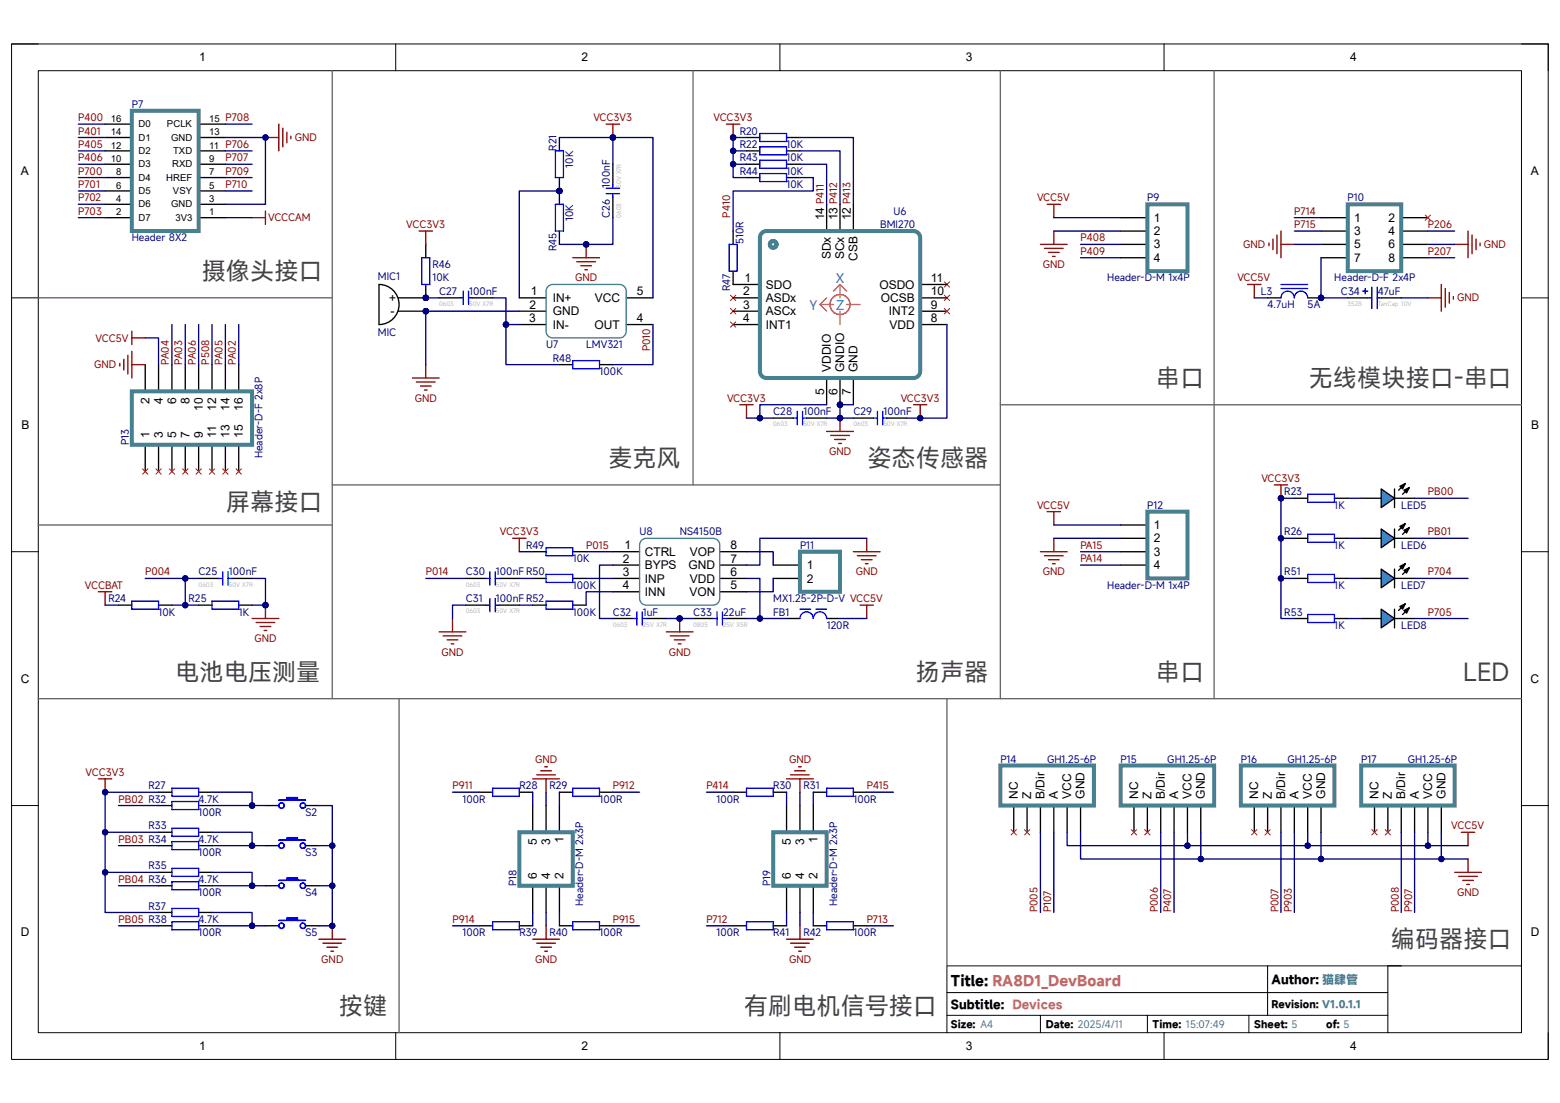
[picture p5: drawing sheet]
<svg xmlns="http://www.w3.org/2000/svg" width="297mm" height="210mm" viewBox="0 0 297 210" stroke-linecap="round" stroke-linejoin="round" font-family="sans-serif">
<defs><g id="words">
<g font-size="4.6" fill="#434343">
<text x="38.4" y="53.3">摄像头接口</text>
<text x="220.1" y="73.7">串口</text>
<text x="249.2" y="73.7">无线模块接口-串口</text>
<text x="115.8" y="89">麦克风</text>
<text x="165.1" y="89">姿态传感器</text>
<text x="43" y="97.2">屏幕接口</text>
<text x="33.4" y="129.7">电池电压测量</text>
<text x="174.4" y="129.7">扬声器</text>
<text x="220.1" y="129.7">串口</text>
<text x="278.6" y="129.7">LED</text>
<text x="264.8" y="180.6">编码器接口</text>
<text x="64.5" y="193.3">按键</text>
<text x="141.6" y="193.3">有刷电机信号接口</text>
</g>
<text font-size="2.7" x="181.1" y="187.7">Title: RA8D1_DevBoard</text>
<g font-size="2.5" fill="#3d85c6">
<text x="159.1" y="53.8">X</text>
<text x="154.1" y="59">Y</text>
<text x="159.2" y="59">Z</text>
</g>
<g font-size="2.3">
<text x="37.9" y="11.7">1</text>
<text x="110.7" y="11.7">2</text>
<text x="183.9" y="11.7">3</text>
<text x="257" y="11.7">4</text>
<text x="4" y="33.3">A</text>
<text x="291.5" y="33.3">A</text>
<text x="156.9" y="41.9" transform="rotate(-90 156.9 41.9)">14</text>
<text x="159.4" y="41.9" transform="rotate(-90 159.4 41.9)">13</text>
<text x="162" y="41.9" transform="rotate(-90 162 41.9)">12</text>
<text x="219.7" y="42.2">1</text>
<text x="219.7" y="44.7">2</text>
<text x="219.7" y="47.3">3</text>
<text x="257.9" y="42.2">1</text>
<text x="257.9" y="44.7">3</text>
<text x="257.9" y="47.3">5</text>
<text x="264.3" y="44.7">4</text>
<text x="264.3" y="47.3">6</text>
<text x="264.4" y="42.2">2</text>
<text x="141.8" y="53.7">1</text>
<text x="158.2" y="49.4" transform="rotate(-90 158.2 49.4)">SDx</text>
<text x="160.7" y="49.4" transform="rotate(-90 160.7 49.4)">SCx</text>
<text x="163.3" y="49.7" transform="rotate(-90 163.3 49.7)">CSB</text>
<text x="177.2" y="53.7">11</text>
<text x="219.7" y="49.8">4</text>
<text x="257.9" y="49.8">7</text>
<text x="264.3" y="49.8">8</text>
<text x="74.1" y="57.5">+</text>
<text x="100.8" y="58.8">2</text>
<text x="101.1" y="56.2">1</text>
<text x="105.2" y="57.5">IN+</text>
<text x="113.2" y="57.5">VCC</text>
<text x="121.2" y="56.2">5</text>
<text x="141.5" y="56.2">2</text>
<text x="141.5" y="58.8">3</text>
<text x="145.8" y="54.9">SDO</text>
<text x="145.8" y="57.5">ASDx</text>
<text x="167.4" y="54.9">OSDO</text>
<text x="167.7" y="57.5">OCSB</text>
<text x="177.2" y="58.8">9</text>
<text x="177.2" y="56.2">10</text>
<text x="74.3" y="60">-</text>
<text x="100.8" y="61.3">3</text>
<text x="105.2" y="60">GND</text>
<text x="105.2" y="62.6">IN-</text>
<text x="113.2" y="62.6">OUT</text>
<text x="121.2" y="61.3">4</text>
<text x="141.5" y="61.3">4</text>
<text x="145.8" y="60">ASCx</text>
<text x="145.8" y="62.6">INT1</text>
<text x="169.2" y="60">INT2</text>
<text x="169.4" y="62.6">VDD</text>
<text x="177.2" y="61.3">8</text>
<text x="158.2" y="70.8" transform="rotate(-90 158.2 70.8)">VDDIO</text>
<text x="160.7" y="70.8" transform="rotate(-90 160.7 70.8)">GNDIO</text>
<text x="163.3" y="70.8" transform="rotate(-90 163.3 70.8)">GND</text>
<text x="28.4" y="76.9" transform="rotate(-90 28.4 76.9)">2</text>
<text x="31" y="77" transform="rotate(-90 31 77)">4</text>
<text x="33.5" y="77" transform="rotate(-90 33.5 77)">6</text>
<text x="36.1" y="77" transform="rotate(-90 36.1 77)">8</text>
<text x="156.9" y="75.2" transform="rotate(-90 156.9 75.2)">5</text>
<text x="159.4" y="75.2" transform="rotate(-90 159.4 75.2)">6</text>
<text x="162" y="75.2" transform="rotate(-90 162 75.2)">7</text>
<text x="4.1" y="81.7">B</text>
<text x="28.4" y="83.4" transform="rotate(-90 28.4 83.4)">1</text>
<text x="31" y="83.4" transform="rotate(-90 31 83.4)">3</text>
<text x="33.5" y="83.4" transform="rotate(-90 33.5 83.4)">5</text>
<text x="36.1" y="83.4" transform="rotate(-90 36.1 83.4)">7</text>
<text x="38.6" y="83.4" transform="rotate(-90 38.6 83.4)">9</text>
<text x="38.6" y="78.2" transform="rotate(-90 38.6 78.2)">10</text>
<text x="41.1" y="83.4" transform="rotate(-90 41.1 83.4)">11</text>
<text x="41.1" y="78.2" transform="rotate(-90 41.1 78.2)">12</text>
<text x="43.7" y="83.4" transform="rotate(-90 43.7 83.4)">13</text>
<text x="43.7" y="78.2" transform="rotate(-90 43.7 78.2)">14</text>
<text x="46.2" y="83.4" transform="rotate(-90 46.2 83.4)">15</text>
<text x="46.2" y="78.2" transform="rotate(-90 46.2 78.2)">16</text>
<text x="291.5" y="81.7">B</text>
<text x="219.7" y="100.7">1</text>
<text x="118.6" y="107.1">2</text>
<text x="118.9" y="104.5">1</text>
<text x="122.8" y="105.8">CTRL</text>
<text x="131.3" y="105.8">VOP</text>
<text x="139.1" y="107.1">7</text>
<text x="139.1" y="104.5">8</text>
<text x="219.7" y="103.3">2</text>
<text x="219.7" y="105.8">3</text>
<text x="118.6" y="109.6">3</text>
<text x="118.6" y="112.2">4</text>
<text x="122.8" y="108.4">BYPS</text>
<text x="122.8" y="110.9">INP</text>
<text x="122.8" y="113.5">INN</text>
<text x="131.1" y="108.4">GND</text>
<text x="131.3" y="113.5">VON</text>
<text x="131.3" y="110.9">VDD</text>
<text x="139.1" y="112.2">5</text>
<text x="139.1" y="109.6">6</text>
<text x="153.6" y="108.4">1</text>
<text x="153.6" y="110.9">2</text>
<text x="219.7" y="108.4">4</text>
<text x="4" y="130">C</text>
<text x="291.4" y="130">C</text>
<text x="193.8" y="152.1" transform="rotate(-90 193.8 152.1)">NC</text>
<text x="196.3" y="152.1" transform="rotate(-90 196.3 152.1)">Z</text>
<text x="198.9" y="152.1" transform="rotate(-90 198.9 152.1)">B/Dir</text>
<text x="201.4" y="152.1" transform="rotate(-90 201.4 152.1)">A</text>
<text x="204" y="152.1" transform="rotate(-90 204 152.1)">VCC</text>
<text x="206.5" y="152.1" transform="rotate(-90 206.5 152.1)">GND</text>
<text x="216.7" y="152.1" transform="rotate(-90 216.7 152.1)">NC</text>
<text x="219.2" y="152.1" transform="rotate(-90 219.2 152.1)">Z</text>
<text x="221.8" y="152.1" transform="rotate(-90 221.8 152.1)">B/Dir</text>
<text x="224.3" y="152.1" transform="rotate(-90 224.3 152.1)">A</text>
<text x="226.9" y="152.1" transform="rotate(-90 226.9 152.1)">VCC</text>
<text x="229.4" y="152.1" transform="rotate(-90 229.4 152.1)">GND</text>
<text x="239.6" y="152.1" transform="rotate(-90 239.6 152.1)">NC</text>
<text x="242.1" y="152.1" transform="rotate(-90 242.1 152.1)">Z</text>
<text x="244.7" y="152.1" transform="rotate(-90 244.7 152.1)">B/Dir</text>
<text x="247.2" y="152.1" transform="rotate(-90 247.2 152.1)">A</text>
<text x="249.8" y="152.1" transform="rotate(-90 249.8 152.1)">VCC</text>
<text x="252.3" y="152.1" transform="rotate(-90 252.3 152.1)">GND</text>
<text x="262.5" y="152.1" transform="rotate(-90 262.5 152.1)">NC</text>
<text x="265" y="152.1" transform="rotate(-90 265 152.1)">Z</text>
<text x="267.5" y="152.1" transform="rotate(-90 267.5 152.1)">B/Dir</text>
<text x="270.1" y="152.1" transform="rotate(-90 270.1 152.1)">A</text>
<text x="272.7" y="152.1" transform="rotate(-90 272.7 152.1)">VCC</text>
<text x="275.2" y="152.1" transform="rotate(-90 275.2 152.1)">GND</text>
<text x="102.2" y="160.9" transform="rotate(-90 102.2 160.9)">5</text>
<text x="104.7" y="160.9" transform="rotate(-90 104.7 160.9)">3</text>
<text x="107.3" y="160.6" transform="rotate(-90 107.3 160.6)">1</text>
<text x="150.5" y="160.9" transform="rotate(-90 150.5 160.9)">5</text>
<text x="153.1" y="160.9" transform="rotate(-90 153.1 160.9)">3</text>
<text x="155.6" y="160.6" transform="rotate(-90 155.6 160.6)">1</text>
<text x="102.2" y="167.4" transform="rotate(-90 102.2 167.4)">6</text>
<text x="104.7" y="167.4" transform="rotate(-90 104.7 167.4)">4</text>
<text x="107.3" y="167.4" transform="rotate(-90 107.3 167.4)">2</text>
<text x="150.5" y="167.4" transform="rotate(-90 150.5 167.4)">6</text>
<text x="153.1" y="167.4" transform="rotate(-90 153.1 167.4)">4</text>
<text x="155.6" y="167.4" transform="rotate(-90 155.6 167.4)">2</text>
<text x="4" y="178.3">D</text>
<text x="291.5" y="178.3">D</text>
<text x="242.1" y="187.3">Author: 猫肆管</text>
<text x="181.1" y="192.2">Subtitle: Devices</text>
<text x="37.9" y="199.9">1</text>
<text x="110.7" y="199.9">2</text>
<text x="183.9" y="199.9">3</text>
<text x="257" y="199.9">4</text>
</g>
<g font-size="1.9" fill="#800000">
<text x="14.9" y="23.1">P400</text>
<text x="113" y="23.1">VCC3V3</text>
<text x="135.8" y="23.1">VCC3V3</text>
<text x="14.9" y="25.6">P401</text>
<text x="14.9" y="28.2">P405</text>
<text x="56.1" y="26.9">GND</text>
<text x="14.9" y="35.8">P701</text>
<text x="14.9" y="33.2">P700</text>
<text x="14.9" y="30.7">P406</text>
<text x="42.9" y="33.2">P709</text>
<text x="42.9" y="35.8">P710</text>
<text x="42.9" y="30.7">P707</text>
<text x="14.9" y="38.4">P702</text>
<text x="14.9" y="40.9">P703</text>
<text x="139" y="41.4" transform="rotate(-90 139 41.4)">P410</text>
<text x="156.8" y="38.9" transform="rotate(-90 156.8 38.9)">P411</text>
<text x="159.4" y="38.9" transform="rotate(-90 159.4 38.9)">P412</text>
<text x="161.9" y="38.9" transform="rotate(-90 161.9 38.9)">P413</text>
<text x="197.4" y="38.4">VCC5V</text>
<text x="246.4" y="40.9">P714</text>
<text x="51.1" y="42.2">VCCCAM</text>
<text x="77.3" y="43.4">VCC3V3</text>
<text x="205.7" y="46">P408</text>
<text x="236.7" y="47.2">GND</text>
<text x="246.4" y="43.4">P715</text>
<text x="271.9" y="43.4">P206</text>
<text x="282.5" y="47.2">GND</text>
<text x="109.5" y="53.6">GND</text>
<text x="198.5" y="51.1">GND</text>
<text x="205.7" y="48.5">P409</text>
<text x="235.6" y="53.6">VCC5V</text>
<text x="271.9" y="48.5">P207</text>
<text x="277.5" y="57.4">GND</text>
<text x="18.2" y="65.1">VCC5V</text>
<text x="17.9" y="70.1">GND</text>
<text x="32.2" y="69.4" transform="rotate(-90 32.2 69.4)">PA04</text>
<text x="34.7" y="69.4" transform="rotate(-90 34.7 69.4)">PA03</text>
<text x="37.3" y="69.4" transform="rotate(-90 37.3 69.4)">PA06</text>
<text x="39.8" y="69.4" transform="rotate(-90 39.8 69.4)">P508</text>
<text x="42.4" y="69.4" transform="rotate(-90 42.4 69.4)">PA05</text>
<text x="44.9" y="69.4" transform="rotate(-90 44.9 69.4)">PA02</text>
<text x="123.8" y="66.9" transform="rotate(-90 123.8 66.9)">P010</text>
<text x="79" y="76.5">GND</text>
<text x="138.4" y="76.5">VCC3V3</text>
<text x="171.5" y="76.5">VCC3V3</text>
<text x="157.9" y="86.7">GND</text>
<text x="240.2" y="91.8">VCC3V3</text>
<text x="271.9" y="94.3">PB00</text>
<text x="95.2" y="101.9">VCC3V3</text>
<text x="197.4" y="96.9">VCC5V</text>
<text x="271.9" y="101.9">PB01</text>
<text x="111.6" y="104.5">P015</text>
<text x="205.7" y="104.5">PA15</text>
<text x="205.7" y="107">PA14</text>
<text x="16.2" y="112.1">VCCBAT</text>
<text x="27.6" y="109.6">P004</text>
<text x="81.1" y="109.6">P014</text>
<text x="162.9" y="109.6">GND</text>
<text x="198.5" y="109.6">GND</text>
<text x="271.9" y="109.6">P704</text>
<text x="271.9" y="117.2">P705</text>
<text x="48.5" y="122.3">GND</text>
<text x="84.1" y="124.8">GND</text>
<text x="127.3" y="124.8">GND</text>
<text x="16.3" y="147.7">VCC3V3</text>
<text x="101.9" y="145.2">GND</text>
<text x="150.2" y="145.2">GND</text>
<text x="22.6" y="152.8">PB02 R32</text>
<text x="86.1" y="150.3">P911</text>
<text x="116.7" y="150.3">P912</text>
<text x="134.5" y="150.3">P414</text>
<text x="165" y="150.3">P415</text>
<text x="22.6" y="160.4">PB03 R34</text>
<text x="276.3" y="157.9">VCC5V</text>
<text x="22.6" y="168.1">PB04 R36</text>
<text x="197.5" y="173.7" transform="rotate(-90 197.5 173.7)">P005</text>
<text x="200.1" y="173.7" transform="rotate(-90 200.1 173.7)">P107</text>
<text x="220.5" y="173.7" transform="rotate(-90 220.5 173.7)">P006</text>
<text x="223" y="173.7" transform="rotate(-90 223 173.7)">P407</text>
<text x="243.4" y="173.7" transform="rotate(-90 243.4 173.7)">P007</text>
<text x="245.9" y="173.7" transform="rotate(-90 245.9 173.7)">P903</text>
<text x="266.3" y="173.7" transform="rotate(-90 266.3 173.7)">P008</text>
<text x="268.9" y="173.7" transform="rotate(-90 268.9 173.7)">P907</text>
<text x="277.4" y="170.6">GND</text>
<text x="22.6" y="175.7">PB05 R38</text>
<text x="86.1" y="175.7">P914</text>
<text x="116.7" y="175.7">P915</text>
<text x="134.5" y="175.7">P712</text>
<text x="165" y="175.7">P713</text>
<text x="61.2" y="183.3">GND</text>
<text x="101.9" y="183.3">GND</text>
<text x="150.2" y="183.3">GND</text>
</g>
<g font-size="1.9" fill="#000080">
<text x="25.1" y="20.5">P7</text>
<text x="106" y="28.7" transform="rotate(-90 106 28.7)">R21</text>
<text x="140.8" y="28.2">R22</text>
<text x="140.8" y="25.6">R20</text>
<text x="149.7" y="28.2">10K</text>
<text x="109.1" y="31.9" transform="rotate(-90 109.1 31.9)">10K</text>
<text x="116.1" y="35.7" transform="rotate(-90 116.1 35.7)">100nF</text>
<text x="140.8" y="30.7">R43</text>
<text x="140.8" y="33.2">R44</text>
<text x="149.7" y="33.2">10K</text>
<text x="149.7" y="30.7">10K</text>
<text x="149.7" y="35.8">10K</text>
<text x="116.1" y="41.4" transform="rotate(-90 116.1 41.4)">C26</text>
<text x="170.1" y="40.9">U6</text>
<text x="218.4" y="38.4">P9</text>
<text x="256.6" y="38.4">P10</text>
<text x="25.1" y="46">Header 8X2</text>
<text x="106" y="47.8" transform="rotate(-90 106 47.8)">R45</text>
<text x="109.1" y="42.1" transform="rotate(-90 109.1 42.1)">10K</text>
<text x="141.6" y="46.5" transform="rotate(-90 141.6 46.5)">510R</text>
<text x="167.6" y="43.4">BMI270</text>
<text x="71.9" y="53.3">MIC1</text>
<text x="82.3" y="53.6">10K</text>
<text x="82.3" y="51.1">R46</text>
<text x="210.8" y="53.6">Header-D-M 1x4P</text>
<text x="254" y="53.6">Header-D-F 2x4P</text>
<text x="83.6" y="56.1">C27</text>
<text x="89.3" y="56.1">100nF</text>
<text x="139" y="55.4" transform="rotate(-90 139 55.4)">R47</text>
<text x="240.1" y="56.1">L3</text>
<text x="241.3" y="58.7">4.7uH</text>
<text x="249" y="58.7">5A</text>
<text x="255.3" y="56.1">C34</text>
<text x="262.3" y="56.1">47uF</text>
<text x="71.9" y="64.1">MIC</text>
<text x="104" y="66.3">U7</text>
<text x="105.2" y="68.9">R48</text>
<text x="111.6" y="66.3">LMV321</text>
<text x="114.1" y="71.4">100K</text>
<text x="147.2" y="79">C28</text>
<text x="153" y="79">100nF</text>
<text x="162.5" y="79">C29</text>
<text x="168.2" y="79">100nF</text>
<text x="24.6" y="84.7" transform="rotate(-90 24.6 84.7)">P13</text>
<text x="50" y="87.2" transform="rotate(-90 50 87.2)">Header-D-F 2x8P</text>
<text x="244.5" y="94.3">R23</text>
<text x="121.8" y="101.9">U8</text>
<text x="129.4" y="101.9">NS4150B</text>
<text x="218.4" y="96.9">P12</text>
<text x="244.5" y="101.9">R26</text>
<text x="254" y="96.9">1K</text>
<text x="266.8" y="96.9">LED5</text>
<text x="100.2" y="104.5">R49</text>
<text x="109.1" y="107">10K</text>
<text x="152.3" y="104.5">P11</text>
<text x="254" y="104.5">1K</text>
<text x="266.8" y="104.5">LED6</text>
<text x="37.8" y="109.6">C25</text>
<text x="43.6" y="109.6">100nF</text>
<text x="88.7" y="109.6">C30</text>
<text x="94.4" y="109.6">100nF R50</text>
<text x="109.1" y="112.1">100K</text>
<text x="210.8" y="112.1">Header-D-M 1x4P</text>
<text x="244.5" y="109.6">R51</text>
<text x="254" y="112.1">1K</text>
<text x="266.8" y="112.1">LED7</text>
<text x="20.7" y="114.6">R24</text>
<text x="30.2" y="117.2">10K</text>
<text x="35.9" y="114.6">R25</text>
<text x="45.5" y="117.2">1K</text>
<text x="88.7" y="114.6">C31</text>
<text x="94.4" y="114.6">100nF R52</text>
<text x="109.1" y="117.2">100K</text>
<text x="116.7" y="117.2">C32</text>
<text x="122.4" y="117.2">1uF</text>
<text x="132" y="117.2">C33</text>
<text x="137.7" y="117.2">22uF</text>
<text x="147.2" y="117.2">FB1</text>
<text x="147.2" y="114.6">MX1.25-2P-D-V VCC5V</text>
<text x="157.4" y="119.8">120R</text>
<text x="244.5" y="117.2">R53</text>
<text x="254" y="119.8">1K</text>
<text x="266.8" y="119.8">LED8</text>
<text x="190.5" y="145.2">P14</text>
<text x="199.3" y="145.2">GH1.25-6P</text>
<text x="213.4" y="145.2">P15</text>
<text x="222.2" y="145.2">GH1.25-6P</text>
<text x="236.3" y="145.2">P16</text>
<text x="245.1" y="145.2">GH1.25-6P</text>
<text x="259.2" y="145.2">P17</text>
<text x="268" y="145.2">GH1.25-6P</text>
<text x="28.3" y="150.3">R27</text>
<text x="37.8" y="152.8">4.7K</text>
<text x="37.8" y="155.4">100R</text>
<text x="58.2" y="155.4">S2</text>
<text x="88.1" y="152.8">100R</text>
<text x="98.9" y="150.3">R28</text>
<text x="104.6" y="150.3">R29</text>
<text x="114.1" y="152.8">100R</text>
<text x="136.4" y="152.8">100R</text>
<text x="147.2" y="150.3">R30</text>
<text x="153" y="150.3">R31</text>
<text x="162.5" y="152.8">100R</text>
<text x="28.3" y="157.9">R33</text>
<text x="37.8" y="160.4">4.7K</text>
<text x="28.3" y="165.5">R35</text>
<text x="37.8" y="163">100R</text>
<text x="58.2" y="163">S3</text>
<text x="28.3" y="173.2">R37</text>
<text x="37.8" y="168.1">4.7K</text>
<text x="37.8" y="170.6">100R</text>
<text x="58.2" y="170.6">S4</text>
<text x="98.3" y="168.7" transform="rotate(-90 98.3 168.7)">P18</text>
<text x="111" y="172.5" transform="rotate(-90 111 172.5)">Header-D-M 2x3P</text>
<text x="146.7" y="168.7" transform="rotate(-90 146.7 168.7)">P19</text>
<text x="159.4" y="172.5" transform="rotate(-90 159.4 172.5)">Header-D-M 2x3P</text>
<text x="37.8" y="175.7">4.7K</text>
<text x="37.8" y="178.3">100R</text>
<text x="58.2" y="178.3">S5</text>
<text x="88.1" y="178.3">100R</text>
<text x="98.9" y="178.3">R39</text>
<text x="104.6" y="178.3">R40</text>
<text x="114.1" y="178.3">100R</text>
<text x="136.4" y="178.3">100R</text>
<text x="147.2" y="178.3">R41</text>
<text x="153" y="178.3">R42</text>
<text x="162.5" y="178.3">100R</text>
</g>
<g font-size="1.9">
<text x="242.1" y="192">Revision: V1.0.1.1</text>
<text x="181.1" y="195.8">Size: A4</text>
<text x="199.1" y="195.8">Date: 2025/4/11</text>
<text x="219.5" y="195.8">Time: 15:07:49</text>
<text x="238.8" y="195.8">Sheet: 5</text>
<text x="252.5" y="195.8">of: 5</text>
</g>
<g font-size="1.8">
<text x="21.1" y="23.2">16</text>
<text x="39.8" y="23.2">15 P708</text>
<text x="21.1" y="28.3">12</text>
<text x="21.1" y="25.8">14</text>
<text x="26.4" y="29.3">D2</text>
<text x="26.4" y="26.8">D1</text>
<text x="26.4" y="24.3">D0</text>
<text x="31.8" y="24.3">PCLK</text>
<text x="32.6" y="26.8">GND</text>
<text x="33" y="29.3">TXD</text>
<text x="39.8" y="25.8">13</text>
<text x="39.8" y="28.3">11 P706</text>
<text x="21.1" y="30.9">10</text>
<text x="22.1" y="35.9">6</text>
<text x="22.1" y="33.4">8</text>
<text x="26.4" y="34.4">D4</text>
<text x="26.4" y="31.9">D3</text>
<text x="31.7" y="34.4">HREF</text>
<text x="32.8" y="31.9">RXD</text>
<text x="39.8" y="35.9">5</text>
<text x="39.8" y="33.4">7</text>
<text x="39.8" y="30.9">9</text>
<text x="22.1" y="41">2</text>
<text x="22.1" y="38.5">4</text>
<text x="26.4" y="39.5">D6</text>
<text x="26.4" y="37">D5</text>
<text x="32.6" y="39.5">GND</text>
<text x="32.9" y="37">VSY</text>
<text x="39.8" y="41">1</text>
<text x="39.8" y="38.5">3</text>
<text x="26.4" y="42">D7</text>
<text x="33.4" y="42">3V3</text>
</g>
<g font-size="1.1" fill="#b7b7b7">
<text x="118.3" y="35.7" transform="rotate(-90 118.3 35.7)">50V X7R</text>
<text x="118.3" y="41.4" transform="rotate(-90 118.3 41.4)">0603</text>
<text x="83.6" y="58.3">0603</text>
<text x="89.3" y="58.3">50V X7R</text>
<text x="256.6" y="58.3">3528</text>
<text x="262.3" y="58.3">TanCap 10V</text>
<text x="147.2" y="81.2">0603</text>
<text x="153" y="81.2">50V X7R</text>
<text x="162.5" y="81.2">0603</text>
<text x="168.2" y="81.2">50V X7R</text>
<text x="37.8" y="111.7">0603</text>
<text x="43.6" y="111.7">50V X7R</text>
<text x="88.7" y="111.7">0603</text>
<text x="94.4" y="111.7">50V X7R</text>
<text x="88.7" y="116.8">0603</text>
<text x="94.4" y="116.8">50V X7R</text>
<text x="116.7" y="119.3">0603</text>
<text x="122.4" y="119.3">25V X7R</text>
<text x="132" y="119.3">0805</text>
<text x="137.7" y="119.3">25V X5R</text>
</g>
</g></defs>
<path d="M2.2 8.4h292.6v193.3h-292.6z" fill="none" stroke="#000" stroke-width=".19"/>
<path d="M7.3 13.5h282.4v183.1h-282.4z" fill-rule="evenodd" fill="#fff"/>
<g fill="none" stroke="#000" stroke-width=".19">
<path d="M2.2 8.4h5.1M7.3 13.5h282.4v183.1h-282.4zM75.3 8.4v5.1M148.5 8.4v5.1M221.6 8.4v5.1M289.7 8.4h5.1v5.1M2.2 56.7h5.1M289.7 56.7h5.1M2.2 105h5.1M289.7 105.1h5.1M2.2 153.4h5.1M289.7 153.4h5.1"/>
<path d="M75.3 196.6v5.1M148.5 196.6v5.1M180.3 189h83.9M180.3 193.3h83.9M198.1 193.3v3.3M218.5 193.3v3.3M221.6 196.6v5.1M237.8 193.3v3.3M241.3 183.9v9.4M264.2 183.9v12.7M289.7 183.9h-109.4v12.7M294.8 196.6v5.1"/>
</g>
<path d="M50.5 26.2h2.6M53.1 23.6v5.1M53.8 24.4v3.6M54.6 25.2v2M55.4 25.9v.5M48 41.4h2.5M50.5 40.2v2.5" fill="none" stroke="#800000" stroke-width=".25"/>
<circle cx="50.5" cy="26.2" r=".51" fill="#000080"/>
<circle cx="50.5" cy="26.2" r=".51" fill="none" stroke="#000080" stroke-width=".19"/>
<g fill="none" stroke="#000" stroke-width=".25">
<path d="M20 38.9h5.1M20 36.4h5.1M20 33.8h5.1M20 31.3h5.1M20 28.7h5.1M20 26.2h5.1M20 23.6h5.1M37.8 38.9h5.1M37.8 36.4h5.1M37.8 33.8h5.1M37.8 31.3h5.1M37.8 28.7h5.1"/>
<path d="M37.8 26.2h5.1M37.8 23.6h5.1M20 41.4h5.1M37.8 41.4h5.1M22.6 115.2h2.5M30.2 115.2h2.5M37.8 115.2h2.6M45.5 115.2h2.5M91.2 150.8h2.6M98.9 150.8h2.5M101.4 153.4v5.1M104 153.4v5.1"/>
<path d="M106.5 150.8h2.6M106.5 153.4v5.1M114.1 150.8h2.6M139.6 150.8h2.5M147.2 150.8h2.6M149.8 153.4v5.1M152.3 153.4v5.1M154.8 153.4v5.1M154.8 150.8h2.6M162.5 150.8h2.5M91.2 176.3h2.6M98.9 176.3h2.5"/>
<path d="M101.4 168.6v5.1M104 168.6v5.1M106.5 176.3h2.6M106.5 168.6v5.1M114.1 176.3h2.6M139.6 176.3h2.5M147.2 176.3h2.6M149.8 168.6v5.1M152.3 168.6v5.1M154.8 168.6v5.1M154.8 176.3h2.6M162.5 176.3h2.5"/>
</g>
<path d="M25.1 21.1h12.7v22.9h-12.7zM98.9 158.5h10.2v10.1h-10.2zM147.2 158.5h10.2v10.1h-10.2z" fill="none" stroke="#45818e" stroke-width=".76"/>
<g fill="none" stroke="#800000" stroke-width=".25">
<path d="M18.7 112.7h2.6M20 112.7v2.5M48 117.8h5.1M48.8 118.5h3.5M49.5 119.3h2.1M50.5 115.2v2.6M50.3 120.1h.5M101.4 148.3h5.1M102.2 147.5h3.5M102.9 146.8h2.1M103.7 146h.5M104 148.3v2.5"/>
<path d="M149.8 148.3h5M150.5 147.5h3.6M151.3 146.8h2M152 146h.6M152.3 148.3v2.5M101.4 178.8h5.1M102.2 179.6h3.5M104 176.3v2.5M149.8 178.8h5M150.5 179.6h3.6M152.3 176.3v2.5M102.9 180.4h2.1"/>
<path d="M103.7 181.1h.5M151.3 180.4h2M152.1 181.1h.5"/>
</g>
<path d="M25.1 114.5h5.1v1.5h-5.1zM40.4 114.5h5.1v1.5h-5.1zM93.8 150.1h5.1v1.5h-5.1zM109.1 150.1h5v1.5h-5zM142.1 150.1h5.1v1.5h-5.1zM157.4 150.1h5.1v1.5h-5.1zM93.8 175.5h5.1v1.5h-5.1zM109.1 175.5h5v1.5h-5zM142.1 175.5h5.1v1.5h-5.1zM157.4 175.5h5.1v1.5h-5.1z" fill="none" stroke="#00f" stroke-width=".25"/>
<path d="M7.3 133h282.4M76 133v63.6M180.3 133v50.9" fill="none" stroke="#666" stroke-width=".25"/>
<circle cx="50.5" cy="115.2" r=".51" fill="#000080"/>
<circle cx="50.5" cy="115.2" r=".51" fill="none" stroke="#000080" stroke-width=".19"/>
<path d="M251.5 41.4h5.1M251.5 44h5.1M251.5 46.5h5.1M251.5 49.1h5.1M266.8 41.4h5.1M266.8 44h5.1M266.8 46.5h5.1M266.8 49.1h5.1M37.8 110.1h3.8M44.2 110.1h3.8M50.5 153.4h2.6M58.2 153.4h2.5" fill="none" stroke="#000" stroke-width=".25"/>
<g fill="none" stroke="#00f" stroke-width=".25">
<path d="M41.6 110.1h.8M42.4 108.9v2.5M43.4 108.9v2.5M43.4 110.1h.8"/>
<circle cx="53.6" cy="153.4" r=".51"/>
<circle cx="57.7" cy="153.4" r=".51"/>
</g>
<path d="M256.6 38.9h10.2v12.7h-10.2z" fill="none" stroke="#45818e" stroke-width=".76"/>
<path d="M237.5 54.2h2.6M238.8 54.2v2.5M241.6 46.3v.5M242.4 45.5v2.1M243.1 44.8v3.5M243.9 46.5h2.5M243.9 44v5.1M277 46.5h2.5M279.5 44v5.1M280.3 44.8v3.5M281 45.5v2.1M281.8 46.3v.5" fill="none" stroke="#800000" stroke-width=".25"/>
<path d="M271.4 40.9l1 1.1M272.4 40.9l-1 1.1" fill="none" stroke="#f00" stroke-width=".19"/>
<path d="M63.3 13.5v119.5" fill="none" stroke="#666" stroke-width=".25"/>
<path d="M53.1 152.4h1.5v-.5h2v.5h1.6z" fill-rule="evenodd" fill="#00f"/>
<g fill="none" stroke="#00f" stroke-width=".25">
<path d="M53.1 152.4h1.5v-.5h2v.5h1.6z"/>
<circle cx="53.6" cy="161" r=".51"/>
<circle cx="57.7" cy="161" r=".51"/>
</g>
<path d="M50.5 161h2.6M58.2 161h2.5" fill="none" stroke="#000" stroke-width=".25"/>
<path d="M53.1 160h1.5v-.5h2v.5h1.6z" fill-rule="evenodd" fill="#00f"/>
<g fill="none" stroke="#00f" stroke-width=".25">
<path d="M53.1 160h1.5v-.5h2v.5h1.6z"/>
<circle cx="53.6" cy="168.6" r=".51"/>
<circle cx="57.7" cy="168.6" r=".51"/>
</g>
<path d="M50.5 168.6h2.6M58.2 168.6h2.5" fill="none" stroke="#000" stroke-width=".25"/>
<path d="M53.1 167.6h1.5v-.5h2v.5h1.6z" fill-rule="evenodd" fill="#00f"/>
<g fill="none" stroke="#00f" stroke-width=".25">
<path d="M53.1 167.6h1.5v-.5h2v.5h1.6z"/>
<circle cx="53.6" cy="176.3" r=".51"/>
<circle cx="57.7" cy="176.3" r=".51"/>
</g>
<path d="M50.5 176.3h2.6M58.2 176.3h2.5" fill="none" stroke="#000" stroke-width=".25"/>
<path d="M53.1 175.3h1.5v-.5h2.1v.5h1.5z" fill-rule="evenodd" fill="#00f"/>
<path d="M53.1 175.3h1.5v-.5h2.1v.5h1.5z" fill="none" stroke="#00f" stroke-width=".25"/>
<path d="M60.7 178.8h5.1M61.5 179.6h3.5M63.3 176.3v2.5M62.2 180.4h2.1M63 181.1h.5" fill="none" stroke="#800000" stroke-width=".25"/>
<circle cx="63.3" cy="176.3" r=".51" fill="#000080"/>
<circle cx="63.3" cy="176.3" r=".51" fill="none" stroke="#000080" stroke-width=".19"/>
<g fill="none" stroke="#000" stroke-width=".25">
<path d="M30.2 150.8h2.5M30.2 153.4h2.5M30.2 158.5h2.5M37.8 150.8h2.6M37.8 153.4h2.6M37.8 158.5h2.6M30.2 161h2.5M30.2 166.1h2.5M30.2 168.6h2.5M30.2 173.7h2.5M30.2 176.3h2.5M37.8 161h2.6"/>
<path d="M37.8 166.1h2.6M37.8 168.6h2.6M37.8 173.7h2.6M37.8 176.3h2.6"/>
</g>
<path d="M32.7 150.1h5.1v1.5h-5.1zM32.7 152.6h5.1v1.5h-5.1zM32.7 157.7h5.1v1.5h-5.1zM32.7 160.2h5.1v1.6h-5.1zM32.7 165.3h5.1v1.6h-5.1zM32.7 167.9h5.1v1.5h-5.1zM32.7 173h5.1v1.5h-5.1zM32.7 175.5h5.1v1.5h-5.1z" fill="none" stroke="#00f" stroke-width=".25"/>
<path d="M18.7 148.3h2.6M20 148.3v2.5" fill="none" stroke="#800000" stroke-width=".25"/>
<circle cx="20" cy="150.8" r=".51" fill="#000080"/>
<circle cx="20" cy="150.8" r=".51" fill="none" stroke="#000080" stroke-width=".19"/>
<path d="M190.5 13.5v119.5M231.2 13.5v119.5M7.3 56.7h56" fill="none" stroke="#666" stroke-width=".25"/>
<path d="M246.4 94.9h2.6M254.1 94.9h2.5" fill="none" stroke="#000" stroke-width=".25"/>
<path d="M249 94.1h5.1v1.5h-5.1z" fill="none" stroke="#00f" stroke-width=".25"/>
<path d="M242.6 92.3h2.6M243.9 92.3v2.6" fill="none" stroke="#800000" stroke-width=".25"/>
<circle cx="243.9" cy="94.9" r=".51" fill="#000080"/>
<circle cx="243.9" cy="94.9" r=".51" fill="none" stroke="#000080" stroke-width=".19"/>
<path d="M259.2 94.9h3.8M265.5 94.9h3.8" fill="none" stroke="#000" stroke-width=".25"/>
<path d="M263 93.1l2.5 1.8-2.5 1.7z" fill="#3c78d8"/>
<path d="M263 93.1l2.5 1.8-2.5 1.7zM265.5 93.1v3.5M266.5 92.6l1-.5-.5 1zM267.3 93.3l1-.5-.5 1.1zM267.5 92.1l-1.2 1.2M268.3 92.8l-1.3 1.3M246.4 102.5h2.6M254.1 102.5h2.5M259.2 102.5h3.8M265.5 102.5h3.8" fill="none" stroke="#000" stroke-width=".25"/>
<path d="M266.5 92.6l1-.5-.5 1zM267.3 93.3l1-.5-.5 1.1z" fill="#000"/>
<path d="M249 101.7h5.1v1.6h-5.1z" fill="none" stroke="#00f" stroke-width=".25"/>
<path d="M263 100.7l2.5 1.8-2.5 1.8z" fill="#3c78d8"/>
<g fill="none" stroke="#000" stroke-width=".25">
<path d="M213.4 41.4h5.1M213.4 44h5.1M213.4 46.5h5.1M213.4 49.1h5.1M27.6 69.4v5.1M30.2 69.4v5.1M32.7 69.4v5.1M35.3 69.4v5.1M37.8 69.4v5.1M40.4 69.4v5.1M42.9 69.4v5.1M45.5 69.4v5.1"/>
<path d="M27.6 84.7v5.1M30.2 84.7v5.1M32.7 84.7v5.1M35.3 84.7v5.1M37.8 84.7v5.1M40.4 84.7v5.1M42.9 84.7v5.1M45.5 84.7v5.1M213.4 100h5.1M267.5 99.7l-1.2 1.3M213.4 102.5h5.1M213.4 105.1h5.1"/>
<path d="M213.4 107.6h5.1M263 100.7l2.5 1.8-2.5 1.8zM265.5 100.7v3.6M266.5 100.2l1-.5-.5 1zM267.3 101l1-.5-.5 1zM268.3 100.5l-1.3 1.2"/>
</g>
<path d="M266.5 100.2l1-.5-.5 1zM267.3 101l1-.5-.5 1z" fill="#000"/>
<g fill="none" stroke="#800000" stroke-width=".25">
<path d="M199.4 38.9h2.5M200.6 38.9v2.5M198.1 46.5h5.1M198.9 47.3h3.5M199.6 48.1h2.1M200.4 48.8h.5M200.6 44v2.5M22.8 69.2v.5M23.6 68.4v2M24.3 67.6v3.6M25.1 63.1v2.5M25.1 66.9v5.1"/>
<path d="M25.1 69.4h2.5M25.1 64.3h2.5M159.9 79.6v2.5M157.4 82.1h5.1M158.2 82.9h3.5M158.9 83.7h2.1M159.7 84.4h.5M199.4 97.4h2.5M200.6 97.4v2.6M198.1 105.1h5.1M198.9 105.8h3.5M199.6 106.6h2.1"/>
<path d="M200.4 107.3h.5M200.6 102.5v2.6"/>
</g>
<path d="M218.5 38.9h7.6v12.7h-7.6zM25.1 74.5h22.9v10.2h-22.9zM218.5 97.4h7.6v12.7h-7.6z" fill="none" stroke="#45818e" stroke-width=".76"/>
<g fill="none" stroke="#f00" stroke-width=".19">
<path d="M179.8 53.7l1 1M179.8 56.2l1 1M180.8 53.7l-1 1M180.8 56.2l-1 1M27.1 89.3l1.1 1M28.2 89.3l-1.1 1M29.7 89.3l1 1M30.7 89.3l-1 1M32.2 89.3l1 1M33.2 89.3l-1 1M34.8 89.3l1 1M35.8 89.3l-1 1"/>
<path d="M37.3 89.3l1 1M38.3 89.3l-1 1M39.9 89.3l1 1M40.9 89.3l-1 1M42.4 89.3l1 1M43.4 89.3l-1 1M44.9 89.3l1.1 1M46 89.3l-1.1 1"/>
</g>
<circle cx="159.9" cy="79.6" r=".51" fill="#000080"/>
<circle cx="159.9" cy="79.6" r=".51" fill="none" stroke="#000080" stroke-width=".19"/>
<path d="M138.3 23.6h2.6M139.6 23.6v2.6" fill="none" stroke="#800000" stroke-width=".25"/>
<circle cx="139.6" cy="26.2" r=".51" fill="#000080"/>
<circle cx="139.6" cy="26.2" r=".51" fill="none" stroke="#000080" stroke-width=".19"/>
<path d="M139.1 56.2l1 1M139.1 58.7l1 1.1M140.1 56.2l-1 1M140.1 58.7l-1 1.1" fill="none" stroke="#f00" stroke-width=".19"/>
<circle cx="159.9" cy="77.1" r=".51" fill="#000080"/>
<circle cx="159.9" cy="77.1" r=".51" fill="none" stroke="#000080" stroke-width=".19"/>
<path d="M139.6 54.2h5.1M139.6 56.7h5.1M139.6 59.3h5.1M139.6 61.8h5.1M157.4 72v5.1M159.9 72v5.1" fill="none" stroke="#000" stroke-width=".25"/>
<circle cx="159.9" cy="77.1" r=".51" fill="#000080"/>
<circle cx="159.9" cy="77.1" r=".51" fill="none" stroke="#000080" stroke-width=".19"/>
<g fill="none" stroke="#000" stroke-width=".25">
<path d="M142.1 31.3h2.6M142.1 28.7h2.6M142.1 26.2h2.6M142.1 33.8h2.6M149.8 31.3h2.5M149.8 28.7h2.5M149.8 26.2h2.5M149.8 33.8h2.5M157.4 38.9v5.1M159.9 38.9v5.1M162.5 38.9v5.1M139.6 44v2.5"/>
<path d="M139.6 51.6v2.6M175.2 59.3h5.1M175.2 56.7h5.1M175.2 54.2h5.1M147.2 79.6h3.8M153.6 79.6h3.8M162.5 72v5.1M162.5 79.6h3.8M168.8 79.6h3.9M175.2 61.8h5.1"/>
</g>
<g fill="none" stroke="#45818e" stroke-width=".76">
<path d="M145.2 44.2l.7-.2h28a1.27 1.27 0 0 1 1.3 1.3v25.4a1.27 1.27 0 0 1-1.3 1.3h-28a1.27 1.27 0 0 1-1.2-1.3v-25.4v-.4z"/>
<circle cx="147.2" cy="46.5" r=".64"/>
</g>
<g fill="none" stroke="#f90" stroke-width=".25">
<path d="M156.1 58h2.6M156.1 58l1.3 1.3M157.4 56.7l-1.3 1.3M159.9 54.2v2.5M159.9 59.3v2.5M159.9 54.2l1.3 1.2M159.9 54.2l-1.2 1.2M161.2 58h2.5"/>
<circle cx="159.9" cy="58" r="1.91"/>
</g>
<g fill="none" stroke="#00f" stroke-width=".25">
<path d="M144.7 25.4h5.1v1.5h-5.1zM144.7 28h5.1v1.5h-5.1zM144.7 30.5h5.1v1.5h-5.1zM144.7 33.1h5.1v1.5h-5.1zM138.8 46.5h1.5v5.1h-1.5zM151 79.6h.8M151.8 78.3v2.6M152.8 78.3v2.6M152.8 79.6h.8M166.3 79.6h.8M167.1 78.3v2.6M168.1 78.3v2.6"/>
<path d="M168.1 79.6h.7"/>
</g>
<path d="M179.8 58.7l1 1.1M180.8 58.7l-1 1.1M139.1 61.3l1 1M140.1 61.3l-1 1" fill="none" stroke="#f00" stroke-width=".19"/>
<path d="M173.9 77.1h2.6M175.2 77.1v2.5" fill="none" stroke="#800000" stroke-width=".25"/>
<circle cx="175.2" cy="79.6" r=".51" fill="#000080"/>
<circle cx="175.2" cy="79.6" r=".51" fill="none" stroke="#000080" stroke-width=".19"/>
<path d="M78.5 72h5.1M79.3 72.7h3.5M80 73.5h2.1M80.8 74.3h.5M81.1 69.4v2.6M140.9 77.1h2.5M142.1 77.1v2.5" fill="none" stroke="#800000" stroke-width=".25"/>
<path d="M83.6 56.7h3.8M90 56.7h3.8M106.5 69.4h2.6M114.1 69.4h2.6" fill="none" stroke="#000" stroke-width=".25"/>
<path d="M87.4 56.7h.8M88.2 55.4v2.6M89.2 55.4v2.6M89.2 56.7h.8M109.1 68.7h5v1.5h-5z" fill="none" stroke="#00f" stroke-width=".25"/>
<circle cx="81.1" cy="56.7" r=".51" fill="#000080"/>
<circle cx="81.1" cy="56.7" r=".51" fill="none" stroke="#000080" stroke-width=".19"/>
<path d="M81.1 46.5v2.6M81.1 54.2v2.5" fill="none" stroke="#000" stroke-width=".25"/>
<circle cx="81.1" cy="56.7" r=".51" fill="#000080"/>
<circle cx="81.1" cy="56.7" r=".51" fill="none" stroke="#000080" stroke-width=".19"/>
<path d="M80.3 49.1h1.5v5.1h-1.5z" fill="none" stroke="#00f" stroke-width=".25"/>
<path d="M98.9 56.7h5.1M98.9 59.3h5.1M119.2 56.7h5.1M98.9 61.8h5.1M119.2 61.8h5.1" fill="none" stroke="#000" stroke-width=".25"/>
<path d="M104.2 54.7l.6-.5h.4h12.8a1.27 1.27 0 0 1 1.2 1.2v7.7a1.28 1.28 0 0 1-1.2 1.2h-12.8a1.27 1.27 0 0 1-1.2-1.2v-7.7z" fill="none" stroke="#45818e" stroke-width=".25"/>
<circle cx="81.1" cy="56.7" r=".51" fill="#000080"/>
<circle cx="81.1" cy="56.7" r=".51" fill="none" stroke="#000080" stroke-width=".19"/>
<circle cx="81.1" cy="59.3" r=".51" fill="#000080"/>
<circle cx="81.1" cy="59.3" r=".51" fill="none" stroke="#000080" stroke-width=".19"/>
<path d="M75.9 56.7h5.2" fill="none" stroke="#000" stroke-width=".25"/>
<circle cx="81.1" cy="56.7" r=".51" fill="#000080"/>
<circle cx="81.1" cy="56.7" r=".51" fill="none" stroke="#000080" stroke-width=".19"/>
<path d="M75.9 59.3h5.2" fill="none" stroke="#000" stroke-width=".25"/>
<circle cx="81.1" cy="59.3" r=".51" fill="#000080"/>
<circle cx="81.1" cy="59.3" r=".51" fill="none" stroke="#000080" stroke-width=".19"/>
<path d="M72.2 54.2a3.8 3.8 0 0 1 3.8 3.8 3.8 3.8 0 0 1-3.8 3.8z" fill="none" stroke="#000" stroke-width=".25"/>
<path d="M79.8 44h2.5M81.1 44v2.5" fill="none" stroke="#800000" stroke-width=".25"/>
<circle cx="106.5" cy="36.4" r=".51" fill="#000080"/>
<circle cx="106.5" cy="36.4" r=".51" fill="none" stroke="#000080" stroke-width=".19"/>
<path d="M106.5 26.2v2.5M106.5 33.8v2.6" fill="none" stroke="#000" stroke-width=".25"/>
<circle cx="106.5" cy="36.4" r=".51" fill="#000080"/>
<circle cx="106.5" cy="36.4" r=".51" fill="none" stroke="#000080" stroke-width=".19"/>
<path d="M105.7 28.7h1.6v5.1h-1.6z" fill="none" stroke="#00f" stroke-width=".25"/>
<path d="M115.4 23.6h2.6M116.7 23.6v2.6" fill="none" stroke="#800000" stroke-width=".25"/>
<circle cx="116.7" cy="26.2" r=".51" fill="#000080"/>
<circle cx="116.7" cy="26.2" r=".51" fill="none" stroke="#000080" stroke-width=".19"/>
<circle cx="106.5" cy="36.4" r=".51" fill="#000080"/>
<circle cx="106.5" cy="36.4" r=".51" fill="none" stroke="#000080" stroke-width=".19"/>
<path d="M106.5 36.4v2.5" fill="none" stroke="#000" stroke-width=".25"/>
<circle cx="106.5" cy="36.4" r=".51" fill="#000080"/>
<circle cx="106.5" cy="36.4" r=".51" fill="none" stroke="#000080" stroke-width=".19"/>
<path d="M116.7 31.3v3.8M116.7 37.6v3.8M106.5 44v2.5" fill="none" stroke="#000" stroke-width=".25"/>
<path d="M105.7 38.9h1.6v5.1h-1.6zM115.4 35.9h2.6M115.4 36.9h2.6M116.7 35.1v.8M116.7 36.9v.7" fill="none" stroke="#00f" stroke-width=".25"/>
<path d="M109.1 49.1h5M109.8 49.8h3.6M110.6 50.6h2M111.3 51.4h.5M111.6 46.5v2.6" fill="none" stroke="#800000" stroke-width=".25"/>
<circle cx="111.6" cy="46.5" r=".51" fill="#000080"/>
<circle cx="111.6" cy="46.5" r=".51" fill="none" stroke="#000080" stroke-width=".19"/>
<path d="M116.7 105h5.1M116.7 107.6h5.1M116.7 110.1h5.1M116.7 112.7h5.1M131.9 117.8h3.9M137 105h5.1M137 107.6h5.1M137 110.1h5.1M137 112.7h5.1M138.3 117.8h3.8M149.8 117.8h2.5M157.4 117.8h2.5" fill="none" stroke="#000" stroke-width=".25"/>
<path d="M122.3 102.7l.7-.2h12.8a1.27 1.27 0 0 1 1.2 1.3v10.2a1.27 1.27 0 0 1-1.2 1.2h-12.8a1.27 1.27 0 0 1-1.2-1.2v-10.2v-.4z" fill="none" stroke="#45818e" stroke-width=".25"/>
<path d="M135.8 117.8h.7M136.5 116.5v2.5M137.5 116.5v2.5M137.5 117.8h.8M152.3 116h2M152.3 117.8a1.27 1.27 0 0 1 1.3-1.3 1.27 1.27 0 0 1 1.2 1.3 1.27 1.27 0 0 1 1.3-1.3 1.27 1.27 0 0 1 1.3 1.3M155.4 116h2" fill="none" stroke="#00f" stroke-width=".25"/>
<path d="M129.4 117.8v2.5M162.5 105h5.1M163.2 105.8h3.6M163.7 115.2h2.6M164 106.6h2M164.8 107.3h.5M165 102.5v2.5M165 115.2v2.6M126.9 120.3h5M127.6 121.1h3.6M128.4 121.8h2M129.1 122.6h.6" fill="none" stroke="#800000" stroke-width=".25"/>
<circle cx="129.4" cy="117.8" r=".51" fill="#000080"/>
<circle cx="129.4" cy="117.8" r=".51" fill="none" stroke="#000080" stroke-width=".19"/>
<g fill="none" stroke="#000" stroke-width=".25">
<path d="M88.7 115.2h3.8M88.7 110.1h3.8M95.1 115.2h3.8M95.1 110.1h3.8M101.4 115.2h2.6M101.4 110.1h2.6M101.4 105h2.6M109.1 115.2h2.5M109.1 110.1h2.5M109.1 105h2.5M116.7 117.8h3.8M123 117.8h3.9"/>
<path d="M246.4 110.1h2.6M254.1 110.1h2.5M259.2 110.1h3.8M265.5 110.1h3.8M193 153.4v5.1M195.5 153.4v5.1M198.1 153.4v5.1M200.6 153.4v5.1M203.2 153.4v5.1M205.7 153.4v5.1M215.9 153.4v5.1M218.5 153.4v5.1"/>
<path d="M221 153.4v5.1M223.5 153.4v5.1M226.1 153.4v5.1M228.6 153.4v5.1M238.8 153.4v5.1M241.3 153.4v5.1M243.9 153.4v5.1M246.4 153.4v5.1M249 153.4v5.1M251.5 153.4v5.1M261.7 153.4v5.1M264.2 153.4v5.1"/>
<path d="M266.8 153.4v5.1M269.3 153.4v5.1M271.9 153.4v5.1M274.4 153.4v5.1"/>
</g>
<g fill="none" stroke="#00f" stroke-width=".25">
<path d="M92.5 115.2h.8M92.5 110.1h.8M93.3 108.9v2.5M93.3 114v2.5M94.3 108.9v2.5M94.3 114v2.5M94.3 115.2h.8M94.3 110.1h.8M104 104.3h5.1v1.5h-5.1zM104 109.4h5.1v1.5h-5.1zM104 114.5h5.1v1.5h-5.1zM120.5 117.8h.8"/>
<path d="M121.3 116.5v2.5M122.3 116.5v2.5M122.3 117.8h.7M249 109.4h5.1v1.5h-5.1z"/>
</g>
<g fill="none" stroke="#800000" stroke-width=".25">
<path d="M86.2 117.8v2.5M97.6 102.5h2.5M98.9 102.5v2.5M83.6 120.3h5.1M84.4 121.1h3.5M85.1 121.8h2.1M85.9 122.6h.5M278.2 158.5h2.6M279.5 158.5v2.5M277 166.1h5M277.7 166.9h3.6M278.5 167.6h2"/>
<path d="M279.3 168.4h.5M279.5 163.6v2.5"/>
</g>
<path d="M131.9 13.5v78.8M190.5 77.1h99.2M7.3 100h56M63.3 92.3h127.2" fill="none" stroke="#666" stroke-width=".25"/>
<path d="M190.5 145.8h17.8v7.6h-17.8zM213.4 145.8h17.8v7.6h-17.8zM236.3 145.8h17.8v7.6h-17.8zM259.2 145.8h17.8v7.6h-17.8z" fill="none" stroke="#45818e" stroke-width=".76"/>
<g fill="none" stroke="#f00" stroke-width=".19">
<path d="M192.5 158l1 1M193.5 158l-1 1M195 158l1.1 1M196.1 158l-1.1 1M215.4 158l1 1M216.4 158l-1 1M217.9 158l1.1 1M219 158l-1.1 1M238.3 158l1 1M239.3 158l-1 1M240.8 158l1.1 1M241.9 158l-1.1 1"/>
<path d="M261.2 158l1 1M262.2 158l-1 1M263.7 158l1 1M264.7 158l-1 1"/>
</g>
<path d="M263 108.4l2.5 1.7-2.5 1.8z" fill="#3c78d8"/>
<path d="M246.4 117.8h2.6M254.1 117.8h2.5M259.2 117.8h3.8M263 108.4l2.5 1.7-2.5 1.8zM265.5 108.4v3.5M265.5 117.8h3.8M266.5 107.8l1-.5-.5 1.1zM267.3 108.6l1-.5-.5 1zM267.5 107.3l-1.2 1.3M268.3 108.1l-1.3 1.3" fill="none" stroke="#000" stroke-width=".25"/>
<path d="M266.5 107.8l1-.5-.5 1.1zM267.3 108.6l1-.5-.5 1z" fill="#000"/>
<path d="M249 117h5.1v1.5h-5.1z" fill="none" stroke="#00f" stroke-width=".25"/>
<path d="M263 116l2.5 1.8-2.5 1.7z" fill="#3c78d8"/>
<path d="M263 116l2.5 1.8-2.5 1.7zM265.5 116v3.5M266.5 115.5l1-.5-.5 1zM267.3 116.2l1-.5-.5 1zM267.5 115l-1.2 1.2M268.3 115.7l-1.3 1.3" fill="none" stroke="#000" stroke-width=".25"/>
<path d="M266.5 115.5l1-.5-.5 1zM267.3 116.2l1-.5-.5 1z" fill="#000"/>
<circle cx="251.5" cy="56.7" r=".51" fill="#000080"/>
<circle cx="251.5" cy="56.7" r=".51" fill="none" stroke="#000080" stroke-width=".19"/>
<path d="M241.3 56.7h2.6M249 56.7h2.5" fill="none" stroke="#000" stroke-width=".25"/>
<circle cx="251.5" cy="56.7" r=".51" fill="#000080"/>
<circle cx="251.5" cy="56.7" r=".51" fill="none" stroke="#000080" stroke-width=".19"/>
<path d="M243.9 54.9h5.1M243.9 54.2h5.1M249 56.7a1.27 1.27 0 0 0-1.3-1.3 1.27 1.27 0 0 0-1.3 1.3 1.28 1.28 0 0 0-1.2-1.3 1.28 1.28 0 0 0-1.3 1.3M259.4 55.4h1M259.9 54.9v1M260.4 56.7h.8M261.2 54.7v4M262.2 56.7h.8M262.2 54.7v4" fill="none" stroke="#00f" stroke-width=".25"/>
<path d="M256.6 56.7h3.8M263 56.7h3.8" fill="none" stroke="#000" stroke-width=".25"/>
<path d="M271.9 56.7h2.5M274.4 54.2v5.1M275.2 54.9v3.6M275.9 55.7v2M276.7 56.5v.5" fill="none" stroke="#800000" stroke-width=".25"/>
<g fill="none" stroke="#000080" stroke-width=".25">
<path d="M14.9 38.9h5.1M14.9 36.4h5.1M14.9 33.8h5.1M14.9 31.3h5.1M14.9 28.7h5.1M14.9 26.2h5.1M14.9 23.6h5.1M42.9 26.2h7.6v12.7h-7.6M42.9 36.4h5.1M42.9 31.3h5.1M42.9 28.7h5.1M42.9 23.6h5.1"/>
<path d="M14.9 41.4h5.1M42.9 41.4h5.1"/>
</g>
<circle cx="50.5" cy="26.2" r=".51" fill="#000080"/>
<circle cx="50.5" cy="26.2" r=".51" fill="none" stroke="#000080" stroke-width=".19"/>
<g fill="none" stroke="#000080" stroke-width=".25">
<path d="M42.9 33.8h5.1M20 115.2h2.6M48 115.2h2.5M86.2 150.8h5M101.4 150.8v2.6M104 150.8v2.6M106.5 150.8v2.6M116.7 150.8h5.1M134.5 150.8h5.1M149.8 150.8v2.6M152.3 150.8v2.6M154.8 150.8v2.6"/>
<path d="M165 150.8h5.1M86.2 176.3h5M101.4 173.7v2.6M104 173.7v2.6M106.5 173.7v2.6M116.7 176.3h5.1M134.5 176.3h5.1M149.8 173.7v2.6M152.3 173.7v2.6M154.8 173.7v2.6M165 176.3h5.1"/>
</g>
<circle cx="50.5" cy="115.2" r=".51" fill="#000080"/>
<circle cx="50.5" cy="115.2" r=".51" fill="none" stroke="#000080" stroke-width=".19"/>
<path d="M48 110.1h2.5v5.1" fill="none" stroke="#000080" stroke-width=".25"/>
<circle cx="50.5" cy="115.2" r=".51" fill="#000080"/>
<circle cx="50.5" cy="115.2" r=".51" fill="none" stroke="#000080" stroke-width=".19"/>
<path d="M37.8 110.1h-2.5v5.1" fill="none" stroke="#000080" stroke-width=".25"/>
<circle cx="35.3" cy="115.2" r=".51" fill="#000080"/>
<circle cx="35.3" cy="115.2" r=".51" fill="none" stroke="#000080" stroke-width=".19"/>
<circle cx="35.3" cy="110.1" r=".51" fill="#000080"/>
<circle cx="35.3" cy="110.1" r=".51" fill="none" stroke="#000080" stroke-width=".19"/>
<path d="M27.6 110.1h7.7" fill="none" stroke="#000080" stroke-width=".25"/>
<circle cx="35.3" cy="110.1" r=".51" fill="#000080"/>
<circle cx="35.3" cy="110.1" r=".51" fill="none" stroke="#000080" stroke-width=".19"/>
<path d="M246.4 46.5h5.1M246.4 44h5.1M246.4 41.4h5.1M271.9 46.5h5.1M271.9 44h5.1M271.9 49.1h5.1M60.7 168.6h2.6" fill="none" stroke="#000080" stroke-width=".25"/>
<circle cx="63.3" cy="168.6" r=".51" fill="#000080"/>
<circle cx="63.3" cy="168.6" r=".51" fill="none" stroke="#000080" stroke-width=".19"/>
<path d="M60.7 161h2.6" fill="none" stroke="#000080" stroke-width=".25"/>
<circle cx="63.3" cy="161" r=".51" fill="#000080"/>
<circle cx="63.3" cy="161" r=".51" fill="none" stroke="#000080" stroke-width=".19"/>
<path d="M40.4 150.8h7.6v2.6" fill="none" stroke="#000080" stroke-width=".25"/>
<circle cx="48" cy="153.4" r=".51" fill="#000080"/>
<circle cx="48" cy="153.4" r=".51" fill="none" stroke="#000080" stroke-width=".19"/>
<path d="M40.4 153.4h7.6" fill="none" stroke="#000080" stroke-width=".25"/>
<circle cx="48" cy="153.4" r=".51" fill="#000080"/>
<circle cx="48" cy="153.4" r=".51" fill="none" stroke="#000080" stroke-width=".19"/>
<path d="M40.4 158.5h7.6v2.5" fill="none" stroke="#000080" stroke-width=".25"/>
<circle cx="48" cy="161" r=".51" fill="#000080"/>
<circle cx="48" cy="161" r=".51" fill="none" stroke="#000080" stroke-width=".19"/>
<path d="M40.4 161h7.6" fill="none" stroke="#000080" stroke-width=".25"/>
<circle cx="48" cy="161" r=".51" fill="#000080"/>
<circle cx="48" cy="161" r=".51" fill="none" stroke="#000080" stroke-width=".19"/>
<path d="M40.4 166.1h7.6v2.5" fill="none" stroke="#000080" stroke-width=".25"/>
<circle cx="48" cy="168.6" r=".51" fill="#000080"/>
<circle cx="48" cy="168.6" r=".51" fill="none" stroke="#000080" stroke-width=".19"/>
<path d="M40.4 168.6h7.6" fill="none" stroke="#000080" stroke-width=".25"/>
<circle cx="48" cy="168.6" r=".51" fill="#000080"/>
<circle cx="48" cy="168.6" r=".51" fill="none" stroke="#000080" stroke-width=".19"/>
<path d="M40.4 173.7h7.6v2.6" fill="none" stroke="#000080" stroke-width=".25"/>
<circle cx="48" cy="176.3" r=".51" fill="#000080"/>
<circle cx="48" cy="176.3" r=".51" fill="none" stroke="#000080" stroke-width=".19"/>
<path d="M40.4 176.3h7.6" fill="none" stroke="#000080" stroke-width=".25"/>
<circle cx="48" cy="176.3" r=".51" fill="#000080"/>
<circle cx="48" cy="176.3" r=".51" fill="none" stroke="#000080" stroke-width=".19"/>
<path d="M22.6 153.4h7.6M20 166.1h10.2M22.6 168.6h7.6M22.6 161h7.6M22.6 176.3h7.6" fill="none" stroke="#000080" stroke-width=".25"/>
<circle cx="20" cy="166.1" r=".51" fill="#000080"/>
<circle cx="20" cy="166.1" r=".51" fill="none" stroke="#000080" stroke-width=".19"/>
<path d="M20 158.5h10.2" fill="none" stroke="#000080" stroke-width=".25"/>
<circle cx="20" cy="158.5" r=".51" fill="#000080"/>
<circle cx="20" cy="158.5" r=".51" fill="none" stroke="#000080" stroke-width=".19"/>
<path d="M48 153.4h2.5" fill="none" stroke="#000080" stroke-width=".25"/>
<circle cx="48" cy="153.4" r=".51" fill="#000080"/>
<circle cx="48" cy="153.4" r=".51" fill="none" stroke="#000080" stroke-width=".19"/>
<path d="M48 161h2.5" fill="none" stroke="#000080" stroke-width=".25"/>
<circle cx="48" cy="161" r=".51" fill="#000080"/>
<circle cx="48" cy="161" r=".51" fill="none" stroke="#000080" stroke-width=".19"/>
<path d="M48 168.6h2.5" fill="none" stroke="#000080" stroke-width=".25"/>
<circle cx="48" cy="168.6" r=".51" fill="#000080"/>
<circle cx="48" cy="168.6" r=".51" fill="none" stroke="#000080" stroke-width=".19"/>
<path d="M48 176.3h2.5" fill="none" stroke="#000080" stroke-width=".25"/>
<circle cx="48" cy="176.3" r=".51" fill="#000080"/>
<circle cx="48" cy="176.3" r=".51" fill="none" stroke="#000080" stroke-width=".19"/>
<path d="M243.9 94.9h2.5" fill="none" stroke="#000080" stroke-width=".25"/>
<circle cx="243.9" cy="94.9" r=".51" fill="#000080"/>
<circle cx="243.9" cy="94.9" r=".51" fill="none" stroke="#000080" stroke-width=".19"/>
<path d="M243.9 94.9v7.6h2.5M256.6 94.9h2.6M269.3 94.9h10.2M256.6 102.5h2.6M269.3 102.5h10.2" fill="none" stroke="#000080" stroke-width=".25"/>
<circle cx="243.9" cy="94.9" r=".51" fill="#000080"/>
<circle cx="243.9" cy="94.9" r=".51" fill="none" stroke="#000080" stroke-width=".19"/>
<circle cx="243.9" cy="102.5" r=".51" fill="#000080"/>
<circle cx="243.9" cy="102.5" r=".51" fill="none" stroke="#000080" stroke-width=".19"/>
<path d="M200.6 44h12.8M200.6 41.4h12.8M27.6 64.3h2.6v5.1M32.7 61.8v7.6M35.3 61.8v7.6M37.8 61.8v7.6M40.4 61.8v7.6M42.9 61.8v7.6M45.5 61.8v7.6M157.4 79.6h2.5M200.6 100h12.8M200.6 102.5h12.8" fill="none" stroke="#000080" stroke-width=".25"/>
<circle cx="159.9" cy="79.6" r=".51" fill="#000080"/>
<circle cx="159.9" cy="79.6" r=".51" fill="none" stroke="#000080" stroke-width=".19"/>
<path d="M159.9 77.1h2.6" fill="none" stroke="#000080" stroke-width=".25"/>
<circle cx="159.9" cy="77.1" r=".51" fill="#000080"/>
<circle cx="159.9" cy="77.1" r=".51" fill="none" stroke="#000080" stroke-width=".19"/>
<path d="M159.9 79.6h2.6" fill="none" stroke="#000080" stroke-width=".25"/>
<circle cx="159.9" cy="79.6" r=".51" fill="#000080"/>
<circle cx="159.9" cy="79.6" r=".51" fill="none" stroke="#000080" stroke-width=".19"/>
<path d="M159.9 77.1v2.5" fill="none" stroke="#000080" stroke-width=".25"/>
<circle cx="159.9" cy="79.6" r=".51" fill="#000080"/>
<circle cx="159.9" cy="79.6" r=".51" fill="none" stroke="#000080" stroke-width=".19"/>
<circle cx="159.9" cy="77.1" r=".51" fill="#000080"/>
<circle cx="159.9" cy="77.1" r=".51" fill="none" stroke="#000080" stroke-width=".19"/>
<path d="M180.3 61.8v17.8h-7.6" fill="none" stroke="#000080" stroke-width=".25"/>
<circle cx="175.2" cy="79.6" r=".51" fill="#000080"/>
<circle cx="175.2" cy="79.6" r=".51" fill="none" stroke="#000080" stroke-width=".19"/>
<path d="M139.6 28.7h2.5M152.3 26.2h10.2v12.7M152.3 28.7h7.6v10.2M152.3 31.3h5.1v7.6" fill="none" stroke="#000080" stroke-width=".25"/>
<circle cx="139.6" cy="28.7" r=".51" fill="#000080"/>
<circle cx="139.6" cy="28.7" r=".51" fill="none" stroke="#000080" stroke-width=".19"/>
<path d="M139.6 26.2h2.5" fill="none" stroke="#000080" stroke-width=".25"/>
<circle cx="139.6" cy="26.2" r=".51" fill="#000080"/>
<circle cx="139.6" cy="26.2" r=".51" fill="none" stroke="#000080" stroke-width=".19"/>
<path d="M139.6 31.3v2.5h2.5" fill="none" stroke="#000080" stroke-width=".25"/>
<circle cx="139.6" cy="31.3" r=".51" fill="#000080"/>
<circle cx="139.6" cy="31.3" r=".51" fill="none" stroke="#000080" stroke-width=".19"/>
<path d="M152.3 33.8h2.5v2.6h-15.2v7.6M142.1 79.6h2.6" fill="none" stroke="#000080" stroke-width=".25"/>
<circle cx="144.7" cy="79.6" r=".51" fill="#000080"/>
<circle cx="144.7" cy="79.6" r=".51" fill="none" stroke="#000080" stroke-width=".19"/>
<path d="M157.4 77.1h-12.7v2.5" fill="none" stroke="#000080" stroke-width=".25"/>
<circle cx="144.7" cy="79.6" r=".51" fill="#000080"/>
<circle cx="144.7" cy="79.6" r=".51" fill="none" stroke="#000080" stroke-width=".19"/>
<path d="M144.7 79.6h2.5" fill="none" stroke="#000080" stroke-width=".25"/>
<circle cx="144.7" cy="79.6" r=".51" fill="#000080"/>
<circle cx="144.7" cy="79.6" r=".51" fill="none" stroke="#000080" stroke-width=".19"/>
<path d="M81.1 59.3v10.1" fill="none" stroke="#000080" stroke-width=".25"/>
<circle cx="81.1" cy="59.3" r=".51" fill="#000080"/>
<circle cx="81.1" cy="59.3" r=".51" fill="none" stroke="#000080" stroke-width=".19"/>
<path d="M81.1 56.7h2.5" fill="none" stroke="#000080" stroke-width=".25"/>
<circle cx="81.1" cy="56.7" r=".51" fill="#000080"/>
<circle cx="81.1" cy="56.7" r=".51" fill="none" stroke="#000080" stroke-width=".19"/>
<path d="M106.5 26.2h10.2" fill="none" stroke="#000080" stroke-width=".25"/>
<circle cx="116.7" cy="26.2" r=".51" fill="#000080"/>
<circle cx="116.7" cy="26.2" r=".51" fill="none" stroke="#000080" stroke-width=".19"/>
<path d="M116.7 26.2v5.1" fill="none" stroke="#000080" stroke-width=".25"/>
<circle cx="116.7" cy="26.2" r=".51" fill="#000080"/>
<circle cx="116.7" cy="26.2" r=".51" fill="none" stroke="#000080" stroke-width=".19"/>
<path d="M116.7 41.4v5.1h-5.1" fill="none" stroke="#000080" stroke-width=".25"/>
<circle cx="111.6" cy="46.5" r=".51" fill="#000080"/>
<circle cx="111.6" cy="46.5" r=".51" fill="none" stroke="#000080" stroke-width=".19"/>
<path d="M106.5 46.5h5.1" fill="none" stroke="#000080" stroke-width=".25"/>
<circle cx="111.6" cy="46.5" r=".51" fill="#000080"/>
<circle cx="111.6" cy="46.5" r=".51" fill="none" stroke="#000080" stroke-width=".19"/>
<path d="M116.7 26.2h7.6v30.5" fill="none" stroke="#000080" stroke-width=".25"/>
<circle cx="116.7" cy="26.2" r=".51" fill="#000080"/>
<circle cx="116.7" cy="26.2" r=".51" fill="none" stroke="#000080" stroke-width=".19"/>
<path d="M106.5 36.4h-7.6v20.3" fill="none" stroke="#000080" stroke-width=".25"/>
<circle cx="106.5" cy="36.4" r=".51" fill="#000080"/>
<circle cx="106.5" cy="36.4" r=".51" fill="none" stroke="#000080" stroke-width=".19"/>
<path d="M96.3 61.8v7.6h10.2M124.3 61.8v7.6h-7.6" fill="none" stroke="#000080" stroke-width=".25"/>
<circle cx="96.3" cy="61.8" r=".51" fill="#000080"/>
<circle cx="96.3" cy="61.8" r=".51" fill="none" stroke="#000080" stroke-width=".19"/>
<path d="M81.1 59.3h17.8" fill="none" stroke="#000080" stroke-width=".25"/>
<circle cx="81.1" cy="59.3" r=".51" fill="#000080"/>
<circle cx="81.1" cy="59.3" r=".51" fill="none" stroke="#000080" stroke-width=".19"/>
<path d="M93.8 56.7h2.5v5.1" fill="none" stroke="#000080" stroke-width=".25"/>
<circle cx="96.3" cy="61.8" r=".51" fill="#000080"/>
<circle cx="96.3" cy="61.8" r=".51" fill="none" stroke="#000080" stroke-width=".19"/>
<path d="M96.3 61.8h2.6" fill="none" stroke="#000080" stroke-width=".25"/>
<circle cx="96.3" cy="61.8" r=".51" fill="#000080"/>
<circle cx="96.3" cy="61.8" r=".51" fill="none" stroke="#000080" stroke-width=".19"/>
<path d="M142.1 110.1h2.6v7.7h5.1M142.1 105h5.1v2.6M147.2 110.1v2.6h-5.1" fill="none" stroke="#000080" stroke-width=".25"/>
<circle cx="144.7" cy="117.8" r=".51" fill="#000080"/>
<circle cx="144.7" cy="117.8" r=".51" fill="none" stroke="#000080" stroke-width=".19"/>
<path d="M142.1 117.8h2.6M165 102.5h-20.3v5.1h-2.6" fill="none" stroke="#000080" stroke-width=".25"/>
<circle cx="144.7" cy="117.8" r=".51" fill="#000080"/>
<circle cx="144.7" cy="117.8" r=".51" fill="none" stroke="#000080" stroke-width=".19"/>
<path d="M129.4 117.8h2.5" fill="none" stroke="#000080" stroke-width=".25"/>
<circle cx="129.4" cy="117.8" r=".51" fill="#000080"/>
<circle cx="129.4" cy="117.8" r=".51" fill="none" stroke="#000080" stroke-width=".19"/>
<path d="M126.9 117.8h2.5" fill="none" stroke="#000080" stroke-width=".25"/>
<circle cx="129.4" cy="117.8" r=".51" fill="#000080"/>
<circle cx="129.4" cy="117.8" r=".51" fill="none" stroke="#000080" stroke-width=".19"/>
<path d="M81.1 110.1h7.6M88.7 115.2h-2.5v2.6M98.9 115.2h2.5M98.9 110.1h2.5M98.9 105h2.5M111.6 105h5.1M111.6 110.1h5.1M116.7 107.6h-2.6v10.2h2.6M116.7 112.7h-5.1v2.5M159.9 117.8h5.1M205.7 158.5v5.1h22.9" fill="none" stroke="#000080" stroke-width=".25"/>
<circle cx="228.6" cy="163.6" r=".51" fill="#000080"/>
<circle cx="228.6" cy="163.6" r=".51" fill="none" stroke="#000080" stroke-width=".19"/>
<path d="M251.5 158.5v5.1" fill="none" stroke="#000080" stroke-width=".25"/>
<circle cx="251.5" cy="163.6" r=".51" fill="#000080"/>
<circle cx="251.5" cy="163.6" r=".51" fill="none" stroke="#000080" stroke-width=".19"/>
<path d="M271.9 158.5v2.5h-22.9" fill="none" stroke="#000080" stroke-width=".25"/>
<circle cx="271.9" cy="161" r=".51" fill="#000080"/>
<circle cx="271.9" cy="161" r=".51" fill="none" stroke="#000080" stroke-width=".19"/>
<circle cx="249" cy="161" r=".51" fill="#000080"/>
<circle cx="249" cy="161" r=".51" fill="none" stroke="#000080" stroke-width=".19"/>
<path d="M203.2 158.5v2.5h22.9v-2.5" fill="none" stroke="#000080" stroke-width=".25"/>
<circle cx="226.1" cy="161" r=".51" fill="#000080"/>
<circle cx="226.1" cy="161" r=".51" fill="none" stroke="#000080" stroke-width=".19"/>
<path d="M249 158.5v2.5h-22.9" fill="none" stroke="#000080" stroke-width=".25"/>
<circle cx="226.1" cy="161" r=".51" fill="#000080"/>
<circle cx="226.1" cy="161" r=".51" fill="none" stroke="#000080" stroke-width=".19"/>
<circle cx="249" cy="161" r=".51" fill="#000080"/>
<circle cx="249" cy="161" r=".51" fill="none" stroke="#000080" stroke-width=".19"/>
<path d="M271.9 161h7.6" fill="none" stroke="#000080" stroke-width=".25"/>
<circle cx="271.9" cy="161" r=".51" fill="#000080"/>
<circle cx="271.9" cy="161" r=".51" fill="none" stroke="#000080" stroke-width=".19"/>
<path d="M274.4 163.6h5.1" fill="none" stroke="#000080" stroke-width=".25"/>
<circle cx="274.4" cy="163.6" r=".51" fill="#000080"/>
<circle cx="274.4" cy="163.6" r=".51" fill="none" stroke="#000080" stroke-width=".19"/>
<path d="M30.2 150.8h-10.2v22.9h10.2M198.1 158.5v15.2M200.6 158.5v15.2M221 158.5v15.2M223.5 158.5v15.2M243.9 158.5v15.2M246.4 158.5v15.2M266.8 158.5v15.2M269.3 158.5v15.2" fill="none" stroke="#000080" stroke-width=".25"/>
<circle cx="20" cy="150.8" r=".51" fill="#000080"/>
<circle cx="20" cy="150.8" r=".51" fill="none" stroke="#000080" stroke-width=".19"/>
<circle cx="20" cy="158.5" r=".51" fill="#000080"/>
<circle cx="20" cy="158.5" r=".51" fill="none" stroke="#000080" stroke-width=".19"/>
<circle cx="20" cy="166.1" r=".51" fill="#000080"/>
<circle cx="20" cy="166.1" r=".51" fill="none" stroke="#000080" stroke-width=".19"/>
<path d="M60.7 153.4h2.6v22.9h-2.6" fill="none" stroke="#000080" stroke-width=".25"/>
<circle cx="63.3" cy="161" r=".51" fill="#000080"/>
<circle cx="63.3" cy="161" r=".51" fill="none" stroke="#000080" stroke-width=".19"/>
<circle cx="63.3" cy="168.6" r=".51" fill="#000080"/>
<circle cx="63.3" cy="168.6" r=".51" fill="none" stroke="#000080" stroke-width=".19"/>
<circle cx="63.3" cy="176.3" r=".51" fill="#000080"/>
<circle cx="63.3" cy="176.3" r=".51" fill="none" stroke="#000080" stroke-width=".19"/>
<path d="M139.6 26.2v5.1h2.5" fill="none" stroke="#000080" stroke-width=".25"/>
<circle cx="139.6" cy="26.2" r=".51" fill="#000080"/>
<circle cx="139.6" cy="26.2" r=".51" fill="none" stroke="#000080" stroke-width=".19"/>
<circle cx="139.6" cy="28.7" r=".51" fill="#000080"/>
<circle cx="139.6" cy="28.7" r=".51" fill="none" stroke="#000080" stroke-width=".19"/>
<circle cx="139.6" cy="31.3" r=".51" fill="#000080"/>
<circle cx="139.6" cy="31.3" r=".51" fill="none" stroke="#000080" stroke-width=".19"/>
<path d="M32.7 115.2h5.1" fill="none" stroke="#000080" stroke-width=".25"/>
<circle cx="35.3" cy="115.2" r=".51" fill="#000080"/>
<circle cx="35.3" cy="115.2" r=".51" fill="none" stroke="#000080" stroke-width=".19"/>
<path d="M228.6 158.5v5.1h45.8v-5.1" fill="none" stroke="#000080" stroke-width=".25"/>
<circle cx="274.4" cy="163.6" r=".51" fill="#000080"/>
<circle cx="274.4" cy="163.6" r=".51" fill="none" stroke="#000080" stroke-width=".19"/>
<circle cx="251.5" cy="163.6" r=".51" fill="#000080"/>
<circle cx="251.5" cy="163.6" r=".51" fill="none" stroke="#000080" stroke-width=".19"/>
<circle cx="228.6" cy="163.6" r=".51" fill="#000080"/>
<circle cx="228.6" cy="163.6" r=".51" fill="none" stroke="#000080" stroke-width=".19"/>
<path d="M246.4 110.1h-2.5v7.7h2.5M256.6 110.1h2.6M256.6 117.8h2.6M269.3 110.1h10.2M269.3 117.8h10.2" fill="none" stroke="#000080" stroke-width=".25"/>
<circle cx="243.9" cy="110.1" r=".51" fill="#000080"/>
<circle cx="243.9" cy="110.1" r=".51" fill="none" stroke="#000080" stroke-width=".19"/>
<path d="M243.9 102.5v7.6" fill="none" stroke="#000080" stroke-width=".25"/>
<circle cx="243.9" cy="110.1" r=".51" fill="#000080"/>
<circle cx="243.9" cy="110.1" r=".51" fill="none" stroke="#000080" stroke-width=".19"/>
<circle cx="243.9" cy="102.5" r=".51" fill="#000080"/>
<circle cx="243.9" cy="102.5" r=".51" fill="none" stroke="#000080" stroke-width=".19"/>
<path d="M251.5 56.7h5.1M266.8 56.7h5.1" fill="none" stroke="#000080" stroke-width=".25"/>
<circle cx="251.5" cy="56.7" r=".51" fill="#000080"/>
<circle cx="251.5" cy="56.7" r=".51" fill="none" stroke="#000080" stroke-width=".19"/>
<path d="M251.5 49.1v7.6" fill="none" stroke="#000080" stroke-width=".25"/>
<circle cx="251.5" cy="56.7" r=".51" fill="#000080"/>
<circle cx="251.5" cy="56.7" r=".51" fill="none" stroke="#000080" stroke-width=".19"/>
<path d="M205.7 49.1h7.7M205.7 46.5h7.7M238.8 56.7h2.5M205.7 105.1h7.7M205.7 107.6h7.7" fill="none" stroke="#000080" stroke-width=".25"/>
<path d="M147.2 107.6h5.1M147.2 110.1h5.1" fill="none" stroke="#000" stroke-width=".25"/>
<path d="M152.3 105h7.6v7.7h-7.6z" fill="none" stroke="#45818e" stroke-width=".76"/>
<use href="#words"/>
</svg>
